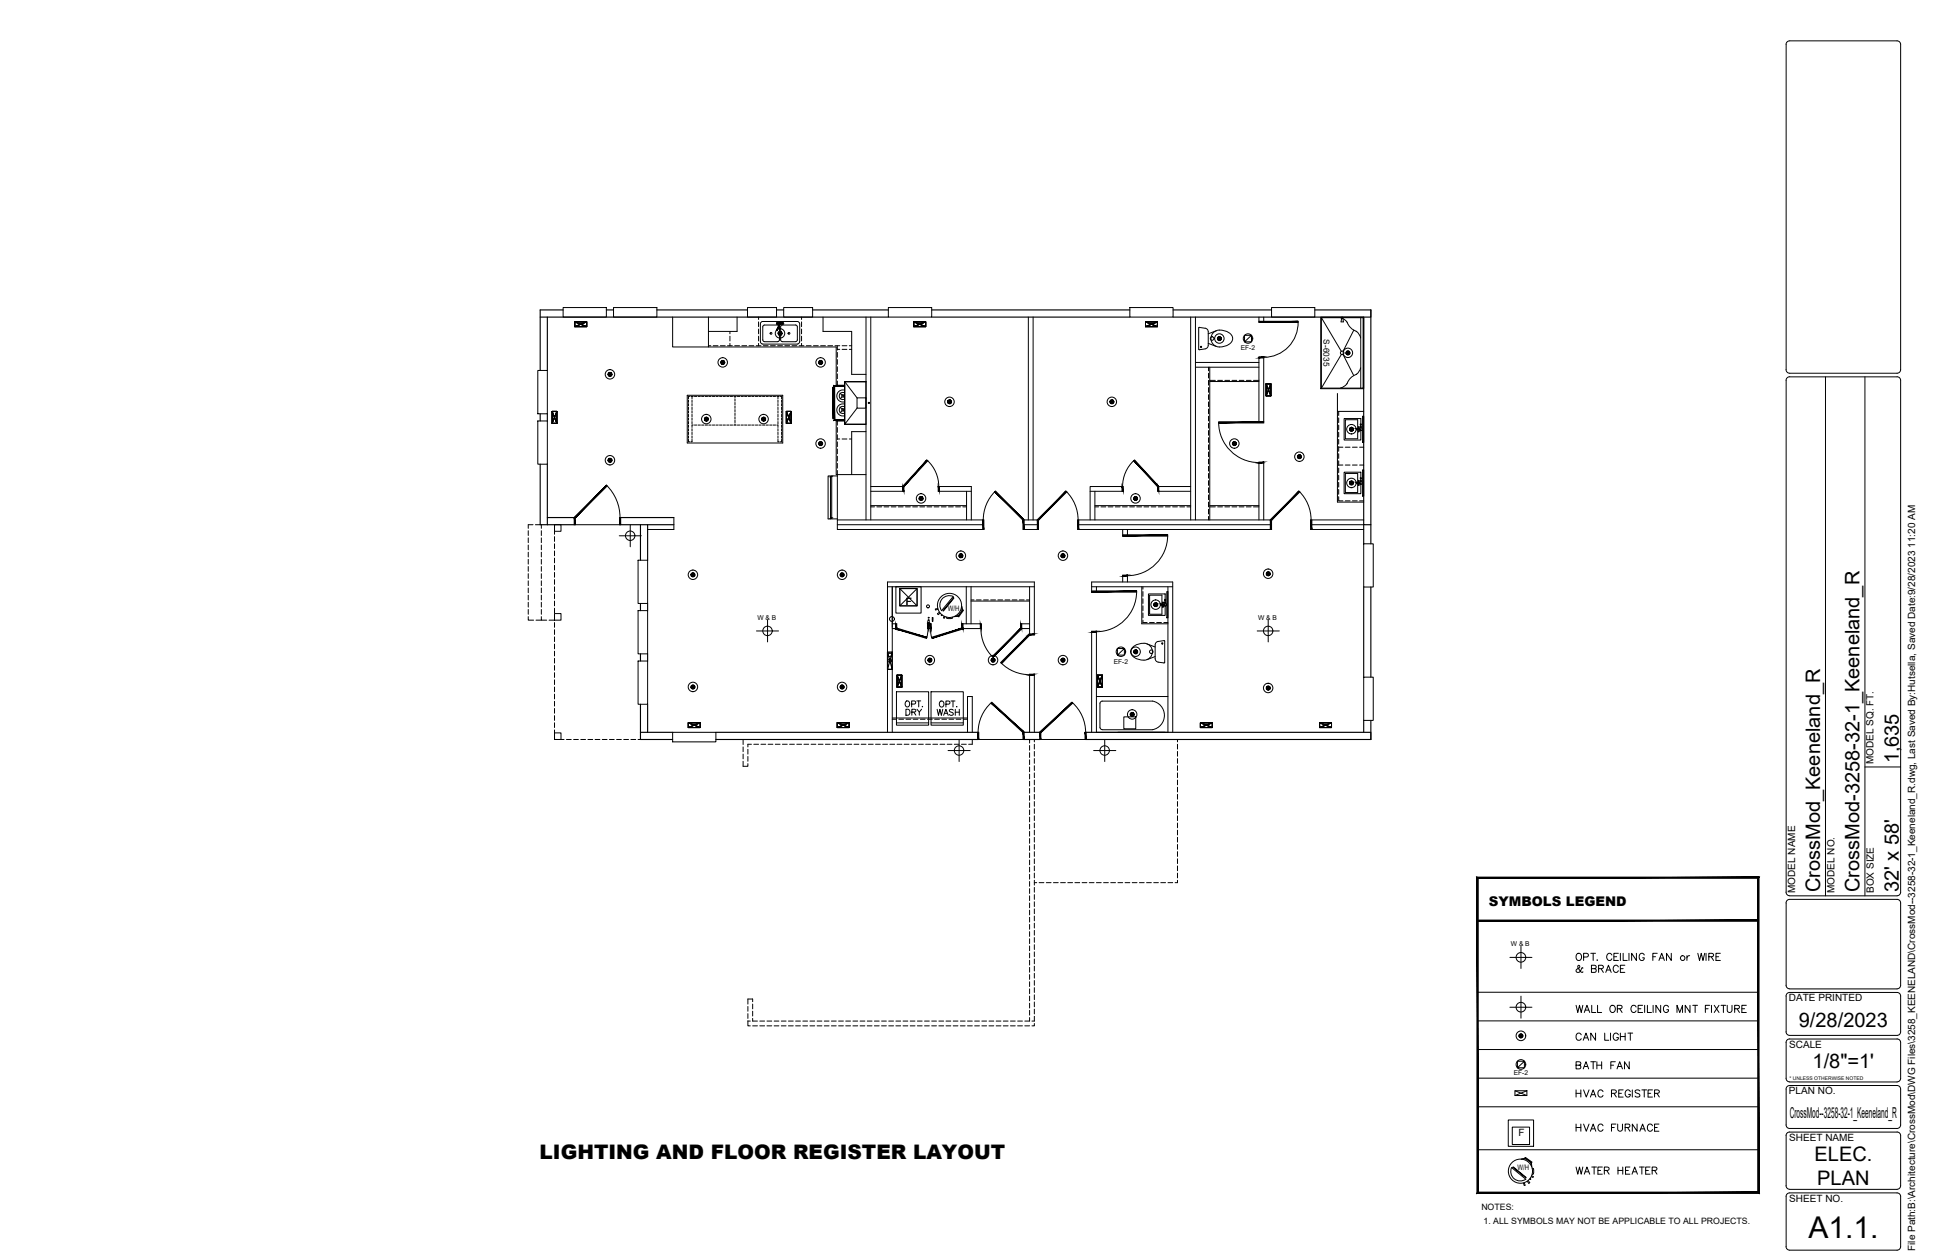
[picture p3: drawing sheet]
<svg xmlns="http://www.w3.org/2000/svg" width="432mm" height="279mm" viewBox="0 0 432 279" stroke-linecap="round" stroke-linejoin="round" font-family="sans-serif">
<defs><g id="words">
<text font-size="6.7" x="400.9" y="274.4">A1.1.</text>
<g font-size="4.4">
<text x="200" y="159.8">DRY</text>
<text x="206.7" y="159.8">WASH</text>
<text x="420.9" y="169.3" transform="rotate(-90 420.9 169.3)">1,635</text>
<text x="403.5" y="197.8" transform="rotate(-90 403.5 197.8)">CrossMod_Keeneland_R</text>
<text x="412.2" y="197.8" transform="rotate(-90 412.2 197.8)">CrossMod-3258-32-1_Keeneland_R</text>
<text x="420.9" y="197.8" transform="rotate(-90 420.9 197.8)">32' x 58'</text>
<text x="398.7" y="227.6">9/28/2023</text>
<text x="348.5" y="231.8">CAN LIGHT</text>
<text x="348.5" y="238.1">BATH FAN</text>
<text x="401.8" y="236.7">1/8&quot;=1'</text>
<text x="119.6" y="256.9">LIGHTING AND FLOOR REGISTER LAYOUT</text>
<text x="402.2" y="257.5">ELEC.</text>
<text x="402.8" y="262.8">PLAN</text>
</g>
<text font-size="3.3" x="396.7" y="247.9">CrossMod--3258-32-1_Keeneland_R</text>
<text font-size="3" x="330" y="200.9">SYMBOLS LEGEND</text>
<g font-size="2.2">
<text x="200.8" y="134.1">F</text>
<text x="415.3" y="169.4" transform="rotate(-90 415.3 169.4)">MODEL SQ. FT.</text>
<text x="397.9" y="198" transform="rotate(-90 397.9 198)">MODEL NAME</text>
<text x="406.6" y="198" transform="rotate(-90 406.6 198)">MODEL NO.</text>
<text x="415.4" y="198" transform="rotate(-90 415.4 198)">BOX SIZE</text>
<text x="396.5" y="222.1">DATE PRINTED</text>
<text x="396.6" y="232.4">SCALE</text>
<text x="396.5" y="242.7">PLAN NO.</text>
<text x="336.6" y="251.9">F</text>
<text x="396.6" y="253">SHEET NAME</text>
<text x="396.6" y="266.5">SHEET NO.</text>
<text x="424.5" y="277.4" transform="rotate(-90 424.5 277.4)">File Path:B:\Architecture\CrossMod\DWG Files\3258_KEENELAND\CrossMod--3258-32-1_Keeneland_R.dwg, Last Saved By:Hutsella, Saved Date:9/28/2023 11:20 AM</text>
</g>
<g font-size="1.9">
<text x="328.4" y="268.2">NOTES:</text>
<text x="328.8" y="271.5">1. ALL SYMBOLS MAY NOT BE APPLICABLE TO ALL PROJECTS.</text>
</g>
<text font-size="1.8" x="293.4" y="75.3" transform="rotate(90 293.4 75.3)">S-6035</text>
<g font-size="1.7">
<text x="210.1" y="135.5">W/H</text>
<text x="336.4" y="259.4">W/H</text>
</g>
<g font-size="1.5">
<text x="275" y="77.7">EF-2</text>
<text x="167.9" y="137.4">W &amp; B</text>
<text x="278.9" y="137.4">W &amp; B</text>
<text x="246.9" y="147.1">EF-2</text>
<text x="334.9" y="209.8">W &amp; B</text>
<text x="335.5" y="238.4">EF-2</text>
</g>
<text font-size="1.1" x="396.7" y="239.5">* UNLESS OTHERWISE NOTED</text>
</g></defs>
<!-- layer: CAB -->
<g fill="none" stroke="#000" stroke-width=".22">
<path d="M149.1 70.3v6.6h7.9v-6.6M157 76.9h28.4v8.5h1.8M157 76.7h.6M158.1 76.7h1.1M159.7 76.7h1M161.3 76.7h1M161.8 73.5v.5M161.8 74.5v1.1M161.8 76.1v.6M162.9 76.7h1M163.4 70.3v3.2h-6.4M164.4 76.7h1.1"/>
<path d="M166 76.7h1.1M167.6 76.7h1.1M168.1 70.3v.5M168.1 71.4v1M168.1 73v1M168.1 74.5v1.1M168.1 76.1v.6M169.2 76.7h1.1M170.8 76.7h1.1M172.4 76.7h1M174 76.7h1M175.6 76.7h1"/>
<path d="M177.1 76.7h1.1M177.7 70.3v.5M177.7 71.4v1M177.7 73v1M177.7 74.5v1.1M177.7 76.1v.6M178.7 76.7h1.1M180.3 76.7h1.1M181.9 76.7h1.1M182.4 70.3v3.2h6.4v9.5h3.2M183.5 76.7h1.1M185.1 76.7h1"/>
<path d="M185.6 77.5h.5M185.6 76.7v.9M185.6 78.1v1.1M185.6 79.7v1.1M186.7 76.7h1M186.7 77.5h1M188.3 76.7h.5M188.3 77.5h.5M152.3 87.7h21.2v10.5h-21.2zM152.6 88.7v.5M152.6 89.5v.5M152.6 90.3v.5"/>
<path d="M152.6 91.1v.5M152.6 91.9v.5M152.6 92.7v.5M152.6 93.5v.5M152.6 94.3v.5M152.6 95.1v.5M152.6 95.8v.6M152.6 96.6v.6M152.6 97.4v.6h.3M152.9 87.9h-.3v.5M153.1 87.9h.6M153.4 87.9v.5"/>
<path d="M153.4 88.7v.5M153.4 89.5v.5M153.4 90.3v.5M153.4 91.1v.5M153.4 91.9v.5M153.4 92.7v.5M153.4 93.5v.5M153.4 95.1v.5M153.4 95.8v.6M153.4 96.6v.6M153.4 97.4v.6h-.3M153.7 94.3h-.3v.5"/>
<path d="M153.9 94.3h.6M153.9 87.9h.6M154.7 94.3h.6M154.7 87.9h.6M155.5 94.3h.5M155.5 87.9h.5M156.3 94.3h.5M156.3 87.9h.5M157.1 94.3h.5M157.1 87.9h.5M157.9 94.3h.5M157.9 87.9h.5"/>
<path d="M158.7 94.3h.5M158.7 87.9h.5M159.5 94.3h.5M159.5 87.9h.5M160.3 94.3h.5M160.3 87.9h.5M161.1 94.3h.5M161.1 87.9h.5M161.9 94.3h.5M161.9 87.9h.5M162.7 94.3h.5M162.7 87.9h.5"/>
<path d="M162.9 87.9v.3M162.9 88.4v.6M162.9 89.2v.6M162.9 90v.6M162.9 90.8v.6M162.9 91.6v.5M162.9 92.4v.5M162.9 93.2v.5M162.9 94v.3M163.4 94.3h.6M163.4 87.9h.6M164.3 94.3h.5"/>
<path d="M164.3 87.9h.5M165 94.3h.6M165 87.9h.6M165.8 94.3h.6M165.8 87.9h.6M166.6 94.3h.6M166.6 87.9h.6M167.4 94.3h.6M167.4 87.9h.6M168.2 94.3h.5M168.2 87.9h.5M169 94.3h.5"/>
<path d="M169 87.9h.5M169.8 94.3h.5M169.8 87.9h.5M170.6 94.3h.5M170.6 87.9h.5M171.4 94.3h.5M171.4 87.9h.5M172.2 94.3h.2v.5M172.2 87.9h.2M172.4 97.4v.6h.3M172.4 88.7v.5M172.4 89.5v.5"/>
<path d="M172.4 90.3v.5M172.4 91.1v.5M172.4 91.9v.5M172.4 92.7v.5M172.4 93.5v.5M172.4 95.1v.5M172.4 95.8v.6M172.4 96.6v.6M172.7 87.9h-.3v.5M173 87.9h.2v.5M173.2 97.4v.6h-.2M173.2 88.7v.5"/>
<path d="M173.2 89.5v.5M173.2 90.3v.5M173.2 91.1v.5M173.2 91.9v.5M173.2 92.7v.5M173.2 93.5v.5M173.2 94.3v.5M173.2 95.1v.5M173.2 95.8v.6M173.2 96.6v.6M185.6 81.3v1.1M185.6 82.9v1.1"/>
<path d="M185.6 84.5v.9M185.6 93.4v.9M185.6 94.8v1.1M185.6 96.4v1.1M185.6 98v1M185.6 99.6v1M185.6 97.3h.5M186.7 97.3h1M187.2 93.4h-1.8v11.8h6.6M188.3 97.3h.5M192 95.7h-3.2v9.5M267.9 81.4v.8"/>
<path d="M267.9 82.8v1M267.9 84.3v1.1M267.9 85.9v1.1M267.9 87.5v1.1M267.9 89.1v1.1M267.9 90.7v1.1M267.9 92.3v1M267.9 93.9v1M267.9 95.5v1M267.9 97v1.1M267.9 98.6v1.1M268.2 81.4v33.9"/>
<path d="M268.2 84.6h10.9M268.2 84.3h1.2M269.9 84.3h1.1M271.5 84.3h1.1M273.1 84.3h1.1M274.7 84.3h1M276.3 84.3h1M277.9 84.3h1.2M296.5 87.2v4h5.8M296.5 91.2v20.1h5.8M296.7 99.2h1M296.7 91.2v.9"/>
<path d="M296.7 92.7v1M296.7 94.3v1M296.7 95.8v1.1M296.7 97.4v1.1M296.7 99v1.1M298.2 99.2h1.1M299.8 99.2h1M301.4 99.2h.9M117.1 117.7v1M117.1 119.3v1M118.2 116.4h-1.1v.8M118.7 116.4h1"/>
<path d="M120 116.4v.8M120 117.7v1M120 119.3v1M122.9 116.4h1.5v1.4h-1.5zM122.9 116.4v.5M122.9 117.4v1.1M122.9 119v1.1M127.4 116.4h10.1M185.6 101.2v1M185.6 102.7v1.1M185.6 104.3v11M193 112.1h21.2"/>
<path d="M193 112.4h.8M194.4 112.4h1M196 112.4h1M197.5 112.4h1.1M199.1 112.4h1.1M200.7 112.4h1.1M202.3 112.4h1.1M203.9 112.4h1.1M205.5 112.4h1M207.1 112.4h1M208.7 112.4h1M210.2 112.4h1.1"/>
<path d="M211.8 112.4h1.1M213.4 112.4h.8M242.7 112.1h21.2M242.7 112.4h.8M244.1 112.4h1M245.6 112.4h1.1M247.2 112.4h1.1M248.8 112.4h1.1M250.4 112.4h1.1M252 112.4h1M253.6 112.4h1M255.2 112.4h1"/>
<path d="M256.8 112.4h1M258.3 112.4h1.1M259.9 112.4h1.1M261.5 112.4h1.1M263.1 112.4h.8M267.9 100.2v1.1M267.9 101.8v1.1M267.9 103.4v1.1M267.9 105v1M267.9 106.6v1M267.9 108.2v1M267.9 109.7v1.1"/>
<path d="M267.9 111.3v1.1M267.9 112.9v1.1M267.9 114.5v.8M268.2 112.1h10.9M268.2 112.4h1.2M269.9 112.4h1.1M271.5 112.4h1.1M273.1 112.4h1.1M274.7 112.4h1M276.3 112.4h1M277.9 112.4h1.2M296.7 110.1v1h1"/>
<path d="M296.7 100.6v1.1M296.7 102.2v1.1M296.7 103.8v1M296.7 105.4v1M296.7 107v1M296.7 108.5v1.1M296.7 103.1h1M298.2 111.1h1.1M298.2 103.1h1.1M299.8 111.1h1M299.8 103.1h1M301.4 111.1h.9"/>
<path d="M301.4 103.1h.9M117.1 136.7v.8h1.2M117.1 120.9v1M117.1 122.4v1.1M117.1 124v1.1M117.1 125.6v1.1M117.1 127.2v1.1M117.1 128.8v1.1M117.1 130.4v1M117.1 132v1M117.1 133.6v1M117.1 135.1v1.1"/>
<path d="M118.8 137.5h1.2M120 136.7v.8h1.2M120 120.9v1M120 122.4v1.1M120 124v1.1M120 125.6v1.1M120 127.2v1.1M120 128.8v1.1M120 130.4v1M120 132v1M120 133.6v1M120 135.1v1.1"/>
<path d="M121.7 137.5h1.2M122.9 136.1h1.5v1.4h-1.5zM122.9 120.6v1M122.9 122.2v1M122.9 123.8v1M122.9 125.3v1.1M122.9 126.9v1.1M122.9 128.5v1.1M122.9 130.1v1.1M122.9 131.7v1.1M122.9 133.3v1M122.9 134.9v1"/>
<path d="M122.9 136.5v1M122.9 138v1.1M122.9 139.6v1.1M215.2 133.3h13M215.2 133h.7M216.4 133h1.1M218 133h1.1M219.6 133h1.1M221.2 133h1.1M222.8 133h1M224.4 133h1M226 133h1"/>
<path d="M227.5 133h.7M253.1 130.1v8.2h5.8M253.3 137.5v.5h1M253.3 130.1v.5M253.3 131.2v1M253.3 132.8v1M253.3 134.3v1.1M253.3 135.9v1.1M254.8 138h1.1M256.4 138h1.1M258 138h.9M122.9 141.2v1.1"/>
<path d="M122.9 142.8v1.1M122.9 144.4v1.1M122.9 146v1M122.9 147.6v1M122.9 149.2v1M122.9 150.7v1.1M122.9 152.3v1.1M122.9 153.9v1.1M122.9 155.5v1.1M122.9 157.1v1.1M122.9 158.7v1M197.8 159.2h16.7"/>
<path d="M197.8 159.5h.9M122.9 163.4v.6v-1.5h1.5v1.5h-1.5h.5M122.9 160.3v1M122.9 161.9v1M124 164h1M125.6 164h1M127.1 164h1.1M128.7 164h1.1M130.3 164h1.1M131.9 164h1.1M133.5 164h1.1M135.1 164h1"/>
<path d="M136.7 164h1M138.3 164h1M139.8 164h1.1M141.4 164h.6M164.7 168.8v1.1h1.1v-.6M164.7 164v1.1M164.7 165.6v1.1M164.7 167.2v1.1M165.8 166.2v1M165.8 167.7v1.1M166.6 165h-.8v.6M167.1 165h1"/>
<path d="M168.7 165h1M170.3 165h1M171.9 165h1M173.4 165h1.1M175 165h1.1M176.6 165h1.1M178.2 165h1.1M179.8 165h1M181.4 165h1M183 165h1M184.6 165h1M186.1 165h1.1"/>
<path d="M187.7 165h1.1M189.3 165h1.1M190.9 165h1.1M192.5 165h1M194.1 165h1M195.7 165h1M197.3 165h1M198.8 165h1.1M200.4 165h1.1M202 165h1.1M203.6 165h1.1M205.2 165h1"/>
<path d="M206.8 165h1M208.4 165h1M210 165h1M211.5 165h1.1M213.1 165h1.1M215.5 164v1h-.8M216.8 164h10.1M228.2 164v.8M228.2 165.3v1.1M228.2 166.9v1.1M228.2 168.5v1M228.2 170.1v1"/>
<path d="M228.2 171.7v1M228.2 173.2v1.1M228.2 174.8v1.1M228.2 176.4v1.1M228.2 178v1.1M228.2 179.6v1.1M229.3 164v.5M229.3 165v1.1M229.3 166.6v1.1M229.3 168.2v1.1M229.3 169.8v1.1M229.3 171.4v1"/>
<path d="M229.3 173v1M229.3 174.6v1M229.3 176.1v1.1M229.3 177.7v1.1M229.3 179.3v1.1M230.6 164h10M261 164v.5M261 165v1.1M261 166.6v1.1M261 168.2v1.1M261 169.8v1.1M261 171.4v1"/>
<path d="M261 173v1M261 174.6v1M261 176.1v1.1M261 177.7v1.1M261 179.3v1.1M228.2 181.2v1M228.2 182.8v1M228.2 184.4v1M228.2 185.9v1.1M228.2 187.5v1.1M228.2 189.1v1.1M228.2 190.7v1.1"/>
<path d="M228.2 192.3v1.1M228.2 193.9v1M228.2 195.5v1M228.2 197.1v1M228.2 198.6v1.1M229.3 195.7h.5M229.3 180.9v1.1M229.3 182.5v1.1M229.3 184.1v1M229.3 185.7v1M229.3 187.3v1M229.3 188.8v1.1"/>
<path d="M229.3 190.4v1.1M229.3 192v1.1M229.3 193.6v1.1M229.3 195.2v1.1M229.3 196.8v1M229.3 198.4v1M229.3 200v1M230.3 195.7h1.1M231.9 195.7h1.1M233.5 195.7h1.1M235.1 195.7h1.1M236.7 195.7h1"/>
<path d="M238.3 195.7h1M239.9 195.7h1M241.4 195.7h1.1M243 195.7h1.1M244.6 195.7h1.1M246.2 195.7h1.1M247.8 195.7h1.1M249.4 195.7h1M251 195.7h1M252.6 195.7h1M254.1 195.7h1.1M255.7 195.7h1.1"/>
<path d="M257.3 195.7h1.1M258.9 195.7h1M261 180.9v1.1M261 182.5v1.1M261 184.1v1M261 185.7v1M261 187.3v1M261 188.8v1.1M261 190.4v1.1M261 192v1.1M261 193.6v1.1M261 195.2v.5h-.5"/>
<path d="M228.2 200.2v1.1M228.2 201.8v1.1M228.2 203.4v1.1M228.2 205v1.1M228.2 206.6v1M228.2 208.2v1M228.2 209.8v1M228.2 211.3v1.1M228.2 212.9v1.1M228.2 214.5v1.1M228.2 216.1v1.1M228.2 217.7v1.1"/>
<path d="M228.2 219.3v1M229.3 201.5v1.1M229.3 203.1v1.1M229.3 204.7v1.1M229.3 206.3v1.1M229.3 207.9v1.1M229.3 209.5v1M229.3 211.1v1M229.3 212.7v1M229.3 214.2v1.1M229.3 215.8v1.1M229.3 217.4v1.1"/>
<path d="M229.3 219v1.1M165.8 226.4v1.1h.5M165.8 223.2v1M165.8 224.8v1M165.8 226.4h.5M166.8 222.1v-.6h-1v1.2M166.8 227.5h1.1M166.8 222.7v1M166.8 224.2v1.1M166.8 225.8v.6h1.1M168.4 227.5h1.1M168.4 226.4h1.1"/>
<path d="M170 227.5h1.1M170 226.4h1.1M171.6 227.5h1.1M171.6 226.4h1.1M173.2 227.5h1M173.2 226.4h1M174.8 227.5h1M174.8 226.4h1M176.4 227.5h1M176.4 226.4h1M177.9 227.5h1.1M177.9 226.4h1.1"/>
<path d="M179.5 227.5h1.1M179.5 226.4h1.1M181.1 227.5h1.1M181.1 226.4h1.1M182.7 227.5h1.1M182.7 226.4h1.1M184.3 227.5h1.1M184.3 226.4h1.1M185.9 227.5h1M185.9 226.4h1M187.5 227.5h1M187.5 226.4h1"/>
<path d="M189.1 227.5h1M189.1 226.4h1M190.6 227.5h1.1M190.6 226.4h1.1M192.2 227.5h1.1M192.2 226.4h1.1M193.8 227.5h1.1M193.8 226.4h1.1M195.4 227.5h1.1M195.4 226.4h1.1M197 227.5h1.1M197 226.4h1.1"/>
<path d="M198.6 227.5h1M198.6 226.4h1M200.2 227.5h1M200.2 226.4h1M201.8 227.5h1M201.8 226.4h1M203.3 227.5h1.1M203.3 226.4h1.1M204.9 227.5h1.1M204.9 226.4h1.1M206.5 227.5h1.1M206.5 226.4h1.1"/>
<path d="M208.1 227.5h1.1M208.1 226.4h1.1M209.7 227.5h1.1M209.7 226.4h1.1M211.3 227.5h1M211.3 226.4h1M212.9 227.5h1M212.9 226.4h1M214.5 227.5h1M214.5 226.4h1M216 227.5h1.1M216 226.4h1.1"/>
<path d="M217.6 227.5h1.1M217.6 226.4h1.1M219.2 227.5h1.1M219.2 226.4h1.1M220.8 227.5h1.1M220.8 226.4h1.1M222.4 227.5h1.1M222.4 226.4h1.1M224 227.5h1M224 226.4h1M225.6 227.5h1M225.6 226.4h1"/>
<path d="M227.2 227.5h1M228.2 225.6v.8h-1M228.2 220.9v1M228.2 222.5v1M228.2 224v1.1M229.3 226.9v.6h-.6M229.3 220.6v1.1M229.3 222.2v1M229.3 223.8v1M229.3 225.4v1h-.6M327.5 220h62.3M327.5 226.4h62.3"/>
<path d="M327.5 232.7h62.3M327.5 239.1h62.3M327.5 245.4h62.3M327.5 255h62.3M327.5 264.5h62.3"/>
</g>
<!-- layer: FPEW -->
<g fill="none" stroke="#000" stroke-width=".25">
<path d="M119.7 70.3h77.2M121.3 70.3v11.8M124.8 68.7h-5.1v13.4M134.4 68.7h1.6M145.6 68.7h20.1M172.1 68.7h1.6M180.1 68.7h16.8M206.5 68.7h43.9M206.5 70.3h43.9M260 68.7h21.9M291.4 68.7h12.5M303.9 68.7v1.6h-43.9"/>
<path d="M303.9 68.7v47.7h-1.6v-46.1M119.7 91.8v1.5M121.3 91.8v1.5M119.7 102.9v13.5h7.7M121.3 102.9v13.5M121.3 114.8h6.1M137.5 116.4h11.9M137.5 114.8h11.9M142 116.4v7.8M143.6 116.4v7.8M302.3 116.4v4.2M303.9 116.4v4.2"/>
<path d="M142 133.8v1.6M143.6 133.8v1.6M302.3 130.2v20M303.9 130.2v20M142 145v1.6M142 156.2v7.8h7.1M143.6 145v1.6M143.6 156.2v6.2M196.7 144.6h1.1v3.8h-1.1v-3.8l1.1 3.8h-1.1l1.1-3.8M302.3 159.7v2.7M303.9 159.7v4.3M142 162.4h7.1"/>
<path d="M158.7 164h58.1M158.7 162.4h58.1M226.9 164h3.7M226.9 162.4h3.7M240.6 162.4h63.3v1.6M240.6 164h63.3M247.8 162.4h10.5"/>
</g>
<!-- layer: IP -->
<g fill="none" stroke="#000" stroke-width=".22">
<path d="M192 70.3v45M193 70.3v45M227.9 70.3v45M229 70.3v45M263.9 70.3v45M265 70.3v45M279.1 70.3v1.1M279.1 79.2v14.5M280.1 70.3v1.1M280.1 79.2v14.5M265 81.4h14.1M265 80.4h14.1"/>
<path d="M149.4 114.8v2.6h-5.8M185.6 116.4h32.4M193 108.9h7.2M193 107.9h7.2M208.1 107.9h7.2v7.4M208.1 108.9h7.2M214.2 108.9v6.4M218 115.3h-32.4v2.1h32.4M226.9 116.4h3.2M226.9 115.3h3.2M226.9 117.4h3.2M239 116.4h42.7"/>
<path d="M239 115.3h42.7M239 117.4h42.7M241.6 108.9h7.3M242.7 108.9v6.4M248.9 107.9h-7.3v7.4M248.9 117.4v1.3M249.9 117.4v1.3M256.7 108.9h7.2M256.7 107.9h7.2M279.1 102.6v12.7M280.1 102.6v12.7M290.6 116.4h11.7"/>
<path d="M290.6 115.3h11.7M290.6 117.4h11.7M196.7 130.1h32.6M197.8 130.1v32.3M197.8 138.3h.8M197.8 139.4h.8M205.7 138.3h.5M205.7 139.4h.5M213.2 138.3h4.2M213.3 139.4h4.1M214.2 130v8.3M215.2 130v8.3"/>
<path d="M226.4 138.3h1.8M226.4 139.4h1.8M228.2 130.1v10.6h1.1v-11.6h-32.6v33.3M242 131.2v-2.1h17.9v33.3M242 130.1h17.9M243 130.1v1.1M248.9 127.7v1.4M249.9 127.7v1.4M258.9 130.1v32.3M242 140.1v22.3M243 140.1v22.3M214.5 162.4v-7.9h1v7.9"/>
<path d="M228.2 162.4v-12.8h1.1v12.8"/>
</g>
<!-- layer: DR -->
<g fill="none" stroke="#000" stroke-width=".22">
<path d="M124.8 68.2h9.6v2.1h-9.6zM136 68.2h9.6v2.1h-9.6zM165.7 68.2h6.4v2.1h-6.4zM173.7 68.2h6.4v2.1h-6.4zM196.9 68.2h9.6v2.1h-9.6zM250.4 68.2h9.6v2.1h-9.6zM281.9 68.2h9.5v2.1h-9.5zM287.7 71.4a7.7 7.7 0 0 1-7.6 7.8M119.2 93.3h2.1v9.6h-2.1zM119.2 82.1h2.1v9.7h-2.1zM270.1 93.7a8.9 8.9 0 0 0 9 8.9M134.5 107.7a10 10 0 0 1 2.9 7.1"/>
<path d="M205.5 102.1a7.9 7.9 0 0 1 2.6 5.8M220.6 109a8.9 8.9 0 0 0-2.6 6.3M236.4 109a8.9 8.9 0 0 1 2.6 6.3M251.4 102.1a7.9 7.9 0 0 0-2.6 5.8M258.8 118.7a8.9 8.9 0 0 1-8.9 9M288 109a8.9 8.9 0 0 1 2.6 6.3M141.4 135.4h2.2v9.6h-2.2zM141.4 124.2h2.2v9.6h-2.2zM205.7 139.4l-.3 2M206.2 139.4l.3 2M217.4 139.4a8.9 8.9 0 0 0 2.6 6.3M251.9 131.2a8.9 8.9 0 0 1-8.9 8.9"/>
<path d="M302.3 120.6h2.1v9.6h-2.1zM141.4 146.6h2.2v9.6h-2.2zM219.8 155.8a8.9 8.9 0 0 0-3 6.6M221.9 147a8.9 8.9 0 0 0 6.3 2.6M237.7 155.8a8.9 8.9 0 0 1 2.9 6.6M302.3 150.2h2.1v9.5h-2.1zM149.1 162.4h9.6v2.1h-9.6z"/>
</g>
<g fill="#000" stroke="#000" stroke-width=".22">
<path d="M279.1 79.1v.3l1-.3zM279.1 79.4l1-.3v.3z"/>
<path d="M279.1 71.5h8.6v-.3zM279.1 71.2h8.6l-8.6 .3z"/>
<path d="M270.2 93.5v.3l9.9-.3zM270.2 93.8l9.9-.3v.3z"/>
<path d="M127.3 114.8v1.6h.2zM127.3 114.8h.2v1.6z"/>
<path d="M134.4 107.6l-6.9 7.3 7.1-7.1zM127.3 114.7l7.1-7.1-6.9 7.3z"/>
<path d="M137.3 114.8v1.6h.3zM137.3 114.8h.3v1.6z"/>
<path d="M200.1 107.9v1h.3zM200.1 107.9h.3v1z"/>
<path d="M205.4 102l-5.1 6 5.4-5.8zM205.4 102l-5.1 6-.2-.2z"/>
<path d="M208 107.9v1h.2zM208 107.9h.2v1z"/>
<path d="M217.8 115.3v2.1h.3zM217.8 115.3h.3v2.1z"/>
<path d="M220.7 108.9l-.2 .2 6.5 6.1zM220.5 109.1l6.5 6.1-.2 .2z"/>
<path d="M226.8 115.3v2.1h.2zM226.8 115.3h.2v2.1z"/>
<path d="M229.9 115.3v2.1h.3zM229.9 115.3h.3v2.1z"/>
<path d="M236.3 108.9l-6.2 6.5 6.4-6.3zM236.3 108.9l-6.2 6.5-.1-.2z"/>
<path d="M238.9 115.3v2.1h.2zM238.9 115.3h.2v2.1z"/>
<path d="M248.7 107.9v1h.3zM248.7 107.9h.3v1z"/>
<path d="M251.3 102.2l5.5 5.6-5.3-5.8zM251.3 102.2l5.5 5.6-.2 .2z"/>
<path d="M256.6 107.9v1h.3zM256.6 107.9h.3v1z"/>
<path d="M248.9 118.9h9.9v-.3zM248.9 118.6h9.9l-9.9 .3z"/>
<path d="M279.1 102.7h1v-.2zM279.1 102.5h1l-1 .2z"/>
<path d="M281.6 115.3v2.1h.3zM281.6 115.3h.3v2.1z"/>
<path d="M287.9 108.9l-6.1 6.5 6.3-6.3zM287.9 108.9l-6.1 6.5-.2-.2z"/>
<path d="M290.5 115.3v2.1h.3zM290.5 115.3h.3v2.1z"/>
<path d="M205.6 138.3l.2 1.1v-1.1zM205.6 138.3l.2 1.1h-.2z"/>
<path d="M205.6 138.3l.2 1.1v-1.1zM205.6 138.3l.2 1.1h-.2z"/>
<path d="M206.1 138.3l.3 1.1v-1.1zM206.1 138.3l.3 1.1h-.3z"/>
<path d="M206.1 138.3l.3 1.1v-1.1zM206.1 138.3l.3 1.1h-.3z"/>
<path d="M217.3 138.3l.3 1.1v-1.1zM217.3 138.3l.3 1.1h-.3z"/>
<path d="M226.2 138.3l.3 1.1v-1.1zM226.2 138.3l.3 1.1h-.3z"/>
<path d="M242 140v.2l1-.2zM242 140.2l1-.2v.2z"/>
<path d="M248.9 127.5v.3l1-.3zM248.9 127.8l1-.3v.3z"/>
<path d="M242 131.3h9.9v-.3zM242 131h9.9l-9.9 .3z"/>
<path d="M198.5 139.5l6.9 2.1v-.3zM198.5 139.5l.3-.2 6.6 2zM198.5 138.3v1.2l.3-.2zM198.5 138.3h.3v1z"/>
<path d="M206.5 141.3l.1 .3 6.6-2.3zM206.6 141.6l6.6-2.3 .3 .2zM213.2 138.3v1l.3 .2zM213.2 138.3h.3v1.2z"/>
<path d="M219.9 155.7l-.2 .2 7.3 6.4zM219.7 155.9l7.3 6.4-.2 .2z"/>
<path d="M219.9 145.6l.2 .2 6.2-6.5zM226.3 139.3l.1 .2-6.3 6.3z"/>
<path d="M221.8 146.9l.2 .2 6.1-6.5zM228.1 140.6l.2 .2-6.3 6.3z"/>
<path d="M228.2 149.8h1.1v-.3zM228.2 149.5h1.1l-1.1 .3z"/>
<path d="M228.2 140.8h1.1v-.2zM228.2 140.6h1.1l-1.1 .2z"/>
<path d="M230.7 162.5l7.1-6.6-.2-.2zM230.5 162.3l7.1-6.6-6.9 6.8z"/>
<path d="M216.7 162.4v1.6h.3zM216.7 162.4h.3v1.6z"/>
<path d="M226.8 162.4v1.6h.2zM226.8 162.4h.2v1.6z"/>
<path d="M230.5 162.4v1.6h.2zM230.5 162.4h.2v1.6z"/>
<path d="M240.5 162.4v1.6h.3zM240.5 162.4h.3v1.6z"/>
</g>
<!-- layer: APP -->
<g fill="none" stroke="#000" stroke-width=".22">
<path d="M168.6 71.5l.5-.2 7.9 .1 .3 .4-.1 4.2-.5 .3-7.9-.1-.2-.4zM172.1 71.8l.1 .1h1.4l.1-.1M172.4 72.1l.4 .4v2.9l-.4 .4M172.4 72.1h-3.1l-.2 .4v2.9l.4 .4h2.9M172.8 71.8l-.7 1.4 .1 .1 .8-1.5M173.1 72.3l.3-.2h3.1l.2 .4v3.1l-.3 .2-3.2-.1-.2-.3zM173.7 71.7l-.1-.2h-1.4l-.1 .3M173.7 71.7v.1M265.9 72.6l1.2 .2M265.9 72.6l-.2 .1v4.7l.2 .2M267.1 72.8a.79 .79 0 0 1 .7 .8v3a.79 .79 0 0 1-.7 .8l-1.2 .2M267.8 76.1l1.8 .7"/>
<path d="M269 73.7a2.96 2.96 0 0 1 4.2 .9 1.79 1.79 0 0 1-1.6 2.2 2.07 2.07 0 0 1-2.3-.1 2.07 2.07 0 0 1-.8-2.1zM269.6 73.3l-1.8 .7M292.8 70.3h9.5v15.9h-9.5zM292.9 70.4l4.4 7.5M297.1 70.4l.3 .1M297.3 78.6l-4.4 7.5M297.4 70.6h.3l.1 .8h-.5zM297.4 70.4h-4.5v15.7h9.3v-15.7h-4.6M297.4 70.3h.2v.3h-.2zM297.6 70.6a2.92 2.92 0 0 1 1.5 1.7l.6 .7 .9 .4M297.7 78.6l2.4 4.7M300.1 73.2l-2.4 4.7"/>
<path d="M300.6 73.5l.7 .7 .3 .7M301.6 70.4v15.7M186.2 90.3l.5 .4M186.2 87.2l.5 .5M186.7 91.1l-.5 .5M186.7 88l-.5 .5M187 91.1l.2 .2M187 88l.2 .2M187.2 89.6a1.34 1.34 0 0 0-1.7 1.3 1.34 1.34 0 0 0 1.7 1.3M187.2 86.5a1.34 1.34 0 0 0-1.7 1.3 1.34 1.34 0 0 0 1.7 1.3M187.2 90.2a.79 .79 0 0 0-1.2 .7 .79 .79 0 0 0 1.2 .7M187.2 87.1a.79 .79 0 0 0-1.2 .7 .79 .79 0 0 0 1.2 .7"/>
<path d="M187.2 84.6h4.8v9.5h-4.8zM187.2 90.6l-.2 .1M187.2 87.4l-.2 .3M187.3 84.7v9.3l2.7-3.5M187.3 84.7h4.7M187.3 94h4.7M187.3 84.7l2.7 3.5M190 88.2h2v2.3h-2zM297.9 92.8h3.7v4.8h-3.7zM298.2 93.1h2.7v4.2h-2.7zM301.6 81.6a2.73 2.73 0 0 1-1.9 1.9l-.6 .7a2.82 2.82 0 0 1-2 1.8M302 92.3h.3v5.8h-.3z"/>
<path d="M183.6 105.5h.5v9.6h-.5zM185.6 105.5h-1.2v9.6h1.2M297.9 104.7h3.7v4.8h-3.7zM298.2 105h2.7v4.2h-2.7zM302 104.2h.3v5.8h-.3zM198.6 130.1h5.6v5.9h-5.6zM199.5 130.5h3.8v3.8h-3.8zM207.9 134.9l-.6 .2 .1 .2 .5-.2M208.3 135.7l-.5 .4 .2 .2 .4-.3M208.7 135.4a2.11 2.11 0 0 1 .1-2.5 2.11 2.11 0 0 1 2.5-.6l-2.6 3.1M209.3 136.7l-.2 .3 .2 .1 .2-.4M209.8 136.8a.89 .89 0 0 0 1.4 0"/>
<path d="M211.4 132.5l.1 .1-2.4 2.9-.1-.1zM212.3 136.7h-.8M212.5 136.4l-.9 .3M213.1 134.4l.3 .8M213.2 134.5v.9M213.4 135.2l.2 .1-1.1 1.5-.2-.1zM254.6 131.7h3.7v4.8h-3.7zM254.8 132h2.8v4.2h-2.8zM258.6 131.2h.3v5.8h-.3zM198.7 153.4h7.1v7.4h-7.1zM206.4 153.4h7.1v7.4h-7.1zM243 154.5h15.9"/>
<path d="M250.9 143.7a3.1 3.1 0 0 1 4-.5 1.92 1.92 0 0 1 .2 2.4 1.92 1.92 0 0 1-2.2 .7 2.1 2.1 0 0 1-2.2-2.2zM254.3 142.8l1.8 .7M255.5 155.5a3.2 3.2 0 0 1 2.6 3.1 3.2 3.2 0 0 1-2.6 3.2h-11.2l-.4-.3-.1-.2M255.5 155.5h-11.4l-.3 .5v5.3M256.1 145.6l-1.8 .7M258.2 142.2v4.7l-1.4-.1a.81 .81 0 0 1-.7-.8M258.2 142.2l-.2-.2-1.2 .2a.76 .76 0 0 0-.7 .8v3.1M198.7 160.3h7.1M206.4 160.3h7.1M243 162.4h15.9M334.3 248.3h5.6v5.9h-5.6zM335.1 258.9l3.1 2.6a2.11 2.11 0 0 1-2.6-.1 2.11 2.11 0 0 1-.5-2.5z"/>
<path d="M335.2 249.9h3.8v3.9h-3.8zM335.4 258.7l2.8 2.5-2.9-2.4zM338 256.8l-.8 .2M338.1 256.6l1.5 1.1-.1 .2-1.5-1.1zM338.2 257h-.9M339.2 257.7l.3 .9M339.5 257.9v.8M339.6 259a.91 .91 0 0 1 0 1.4M337.9 262.3l.2 .5-.2 .1-.2-.6M338.8 261.8l.3 .5-.2 .1-.4-.4M339.5 260.8l.4 .1-.1 .2-.4-.2"/>
<circle cx="170.9" cy="73.9" r=".2"/>
<circle cx="172.5" cy="71.7" r=".14"/>
<circle cx="173.3" cy="71.7" r=".14"/>
<circle cx="174.9" cy="73.9" r=".2"/>
<circle cx="297.5" cy="78.2" r=".39"/>
<circle cx="186.8" cy="87.8" r=".24"/>
<circle cx="186.8" cy="90.9" r=".24"/>
<circle cx="299.6" cy="95.2" r=".14"/>
<circle cx="301.2" cy="94.7" r=".14"/>
<circle cx="301.2" cy="95.6" r=".14"/>
<circle cx="299.6" cy="107.1" r=".14"/>
<circle cx="301.2" cy="106.6" r=".14"/>
<circle cx="301.2" cy="107.5" r=".14"/>
<circle cx="208.7" cy="136.4" r=".1"/>
<circle cx="210.5" cy="134.2" r="2.68"/>
<circle cx="256.2" cy="134.1" r=".14"/>
<circle cx="257.8" cy="134.5" r=".14"/>
<circle cx="257.8" cy="133.6" r=".14"/>
<circle cx="337" cy="259.7" r="2.68"/>
<circle cx="339.2" cy="261.5" r=".1"/>
</g>
<!-- layer: FLD -->
<g fill="none" stroke="#000" stroke-width=".22">
<path d="M127.4 71.4l2.6 1M130 71.4h-2.6v1h2.6v-1l-2.6 1M202.5 71.4l2.7 1M205.2 71.4h-2.7v1h2.7v-1l-2.7 1M253.9 71.4l2.7 1M256.6 71.4h-2.7v1h2.7v-1l-2.7 1M122.4 91.2l1 2.7h-1v-2.7h1v2.7M123.4 91.2l-1 2.7M174.3 91.2l1.1 2.7h-1.1v-2.7h1.1v2.7M175.4 91.2l-1.1 2.7M280.6 85.1v2.7h1.1v-2.7h-1.1l1.1 2.7M281.7 85.1l-1.1 2.7"/>
<path d="M199.5 130.5h3.8v3.8h-3.8zM199.5 130.5l3.8 3.8M203.3 130.5l-3.8 3.8M198.8 149.7l1.1 2.7h-1.1v-2.7h1.1v2.7M199.9 149.7l-1.1 2.7M243.3 149.7l1 2.7h-1v-2.7h1v2.7M244.3 149.7l-1 2.7M249.1 159h2.7v2.6h-2.7zM152.6 160.3l2.6 1M155.2 160.3h-2.6v1h2.6v-1l-2.6 1M185.6 160.3h2.6v1h-2.6v-1l2.6 1M188.2 160.3l-2.6 1"/>
<path d="M266.1 160.3l2.6 1M268.7 160.3h-2.6v1h2.6v-1l-2.6 1M292.5 160.3h2.6v1h-2.6v-1l2.6 1M295.1 160.3l-2.6 1"/>
<circle cx="266.2" cy="76.9" r=".14"/>
<circle cx="268.7" cy="75.1" r=".39"/>
<circle cx="192.6" cy="89.4" r=".14"/>
<circle cx="301.6" cy="95.2" r=".33"/>
<circle cx="301.6" cy="94.6" r=".14"/>
<circle cx="301.6" cy="94.1" r=".14"/>
<circle cx="301.6" cy="107.1" r=".33"/>
<circle cx="301.6" cy="106.6" r=".14"/>
<circle cx="301.6" cy="106" r=".14"/>
<circle cx="197.7" cy="137.3" r=".54"/>
<circle cx="205.7" cy="134.5" r=".33"/>
<circle cx="205.8" cy="138" r=".1"/>
<circle cx="205.8" cy="137" r=".1"/>
<circle cx="205.8" cy="137.5" r=".1"/>
<circle cx="206.7" cy="137.7" r=".1"/>
<circle cx="206.7" cy="137.4" r=".1"/>
<circle cx="258.3" cy="134.1" r=".33"/>
<circle cx="258.3" cy="133" r=".14"/>
<circle cx="258.3" cy="133.6" r=".14"/>
<circle cx="197.2" cy="145.2" r=".39"/>
<circle cx="197.2" cy="146.5" r=".39"/>
<circle cx="255.2" cy="144.5" r=".39"/>
<circle cx="257.6" cy="142.7" r=".14"/>
</g>
<!-- layer: APP -->
<g fill="#000" stroke="#000" stroke-width=".22">
<path d="M172.8 71.8l-.6 1.5-.1-.1zM172.8 71.8l-.6 1.5 .8-1.5z"/>
<path d="M172.8 71.6l.1 .1zM172.7 71.7h.2l-.1 .2zM172.8 71.9h.1v-.2z"/>
<path d="M172.9 71.7v.2zM172.9 71.7h.2l-.1 .2z"/>
<path d="M173 71.6l-.1 .1h.2zM172.9 71.6v.1zM172.8 71.6l.1 .1v-.1z"/>
<path d="M184.6 85.9v6.9h.1zM184.6 85.9h.1v6.9z"/>
<path d="M185 85.7h2.2v-.2zM184.9 85.5h2.3l-2.2 .2zM184.9 85.5l.1 7.6v-7.4zM184.9 85.5l.1 7.6-.1 .1zM185 93.1l-.1 .1 2.3-.1zM184.9 93.2l2.3-.1v.1z"/>
<path d="M300.6 95.1h.9v.2zM300.6 95.1v.2h.9z"/>
<path d="M184.1 105.6v.1l.3-.1zM184.1 105.7l.3-.1v.1z"/>
<path d="M184.1 114.9v.1l.3-.1zM184.1 115l.3-.1v.1z"/>
<path d="M300.6 107h.9v.2zM300.6 107v.2h.9z"/>
<path d="M257.2 133.9h.9v.3zM257.2 133.9v.3h.9z"/>
</g>
<!-- layer: FLD -->
<circle cx="206.7" cy="137" r=".1" fill="none" stroke="#000" stroke-width=".25"/>
<!-- layer: EL Fixture -->
<g fill="none" stroke="#000" stroke-width=".22">
<path d="M277.4 74.4l-1.5 1.4h1.5v-1.4h-1.5v1.4M137.3 118.8h4.9M139.7 116.4v4.8M167.7 139.9h4.9M170.1 137.5v4.8M278.7 139.9h4.9M281.1 137.5v4.8M249.2 143.8l-1.5 1.5h1.5v-1.5h-1.5v1.5M210.1 166.4h5M212.6 164v4.9M242.4 166.4h4.9M244.9 164v4.9"/>
<path d="M334.7 212.3h4.9M337.1 209.9v4.9M349.5 211.6l.2-.1a.79 .79 0 0 1 .9 .5 .79 .79 0 0 1-.5 1 .81 .81 0 0 1-.7-.5 .81 .81 0 0 1 .1-.9zM350.9 214.7l-.2-.1-.3 .6a.53 .53 0 0 1-.5 .5 .53 .53 0 0 1-.5-.5l.7-.6 .1-.3-.3-.3-.2 .3 .1 .4 .7 .9h.3l.1-.1M351 212.2h.9l.2-.3-.1-.4-1-.1v1.6M352.6 211.4h1.1M352.8 214.8l.9-.1 .1-.4-.4-.3h-.6v1.6h.9l.1-.5-.4-.3M353.1 211.4v1.6M354 212.8l.1 .1M354.4 214.8l.9-.1 .1-.4-.4-.3h-.6v1.6M354.9 214.8l.5 .8M355.9 215.6l.6-1.6 .6 1.6"/>
<path d="M356.2 215.1h.7M357.3 211.8a.59 .59 0 0 0-.7-.4 .59 .59 0 0 0-.4 .6v.4a.59 .59 0 0 0 .4 .6 .59 .59 0 0 0 .7-.4M357.7 212.2h.7M358.7 211.4h-1v1.6h1M358.7 214.4a.59 .59 0 0 0-.6-.4 .59 .59 0 0 0-.5 .7v.3a.59 .59 0 0 0 .5 .6 .59 .59 0 0 0 .6-.4M359.2 211.4v1.6M359.2 214.8h.6M359.8 211.4v1.6h.9M360.2 214h-1v1.6h1M361.1 211.4v1.6M362.7 211.4v1.6l-1-1.6v1.6M364.5 211.8a.58 .58 0 0 0-.7-.4 .58 .58 0 0 0-.5 .6v.4a.56 .56 0 0 0 .6 .6 .56 .56 0 0 0 .6-.6h-.4"/>
<path d="M366.4 212.2h.6M367.3 211.4h-.9v1.6M367.7 213l.6-1.6 .6 1.6M368 212.4h.7M370.5 211.4v1.6l-1.1-1.6v1.6M373.9 211.9v1.1M374.5 211.9l-.3 .1-.3 .4M376.3 211.4l.4 1.6 .4-1.6 .4 1.6 .4-1.6M378.2 211.4v1.6M378.8 212.2l.9-.1 .1-.4-.3-.3h-.7v1.6M379.3 212.2l.5 .8M380.4 212.2h.6"/>
<path d="M381.3 211.4h-.9v1.6h.9M334.7 223.4h4.9M337.1 220.9v4.9M337.9 235.3l-1.5 1.5h1.5v-1.5h-1.5v1.5M349.4 222.9l.3 1.6 .4-1.6 .4 1.6 .4-1.6M351.2 224.5l.6-1.6 .6 1.6M351.4 224h.7M352.8 222.9v1.6h.9M354.1 222.9v1.6h.9M357.1 223a.74 .74 0 0 1 1 .7 .74 .74 0 0 1-1 .7l-.3-.5 .1-.6zM358.5 223.7l.9-.1 .1-.5-1-.2v1.6M359 223.7l.6 .8"/>
<path d="M362.7 223.3a.59 .59 0 0 0-.7-.4 .59 .59 0 0 0-.5 .6v.4a.59 .59 0 0 0 .5 .6 .59 .59 0 0 0 .7-.4M363.1 223.7h.6M364.1 222.9h-1v1.6h1M364.6 222.9v1.6M365.2 222.9v1.6h.9M366.4 222.9v1.6M368.1 222.9v1.6l-1-1.6v1.6M369.8 223.3a.58 .58 0 0 0-.6-.4 .58 .58 0 0 0-.5 .6v.4a.56 .56 0 0 0 .6 .6 .56 .56 0 0 0 .5-.6h-.3M371.7 224.5v-1.6l.6 1.6 .7-1.6v1.6M374.6 222.9v1.6l-1.1-1.6v1.6M375.2 222.9h1.1M375.8 222.9v1.6"/>
<path d="M378 223.7h.6M379 222.9h-1v1.6M379.4 222.9v1.6M380 222.9l1 1.6M381 222.9l-1 1.6M381.5 222.9h1M382 222.9v1.6M382.9 222.9v1.1a.53 .53 0 0 0 .5 .5 .53 .53 0 0 0 .5-.5v-1.1M384.5 223.7l.9-.1 .1-.5-1-.2v1.6M385 223.7l.6 .8M386.1 223.7h.6M387.1 222.9h-1v1.6h1"/>
<path d="M349.4 258.8l.3 1.6 .4-1.6 .4 1.6 .4-1.6M349.4 241.7v1.6M349.4 249.3v1.5M349.4 242.4h1M349.4 250h1M350.4 241.7v1.6M350.4 249.3v1.5M351 241.7l.6 1.6 .6-1.6M351 249.3l.6 1.5 .6-1.5M351.4 259.8h.7M352.5 243.3l.6-1.6 .6 1.6M352.5 250.8l.6-1.5 .6 1.5"/>
<path d="M352.8 242.7h.7M352.8 250.3h.7M352.8 258.8h1.1M353.4 258.8v1.6M354.2 259.5h.6M355.2 258.8h-1v1.6h1M355.3 242.1a.58 .58 0 0 0-.6-.4 .58 .58 0 0 0-.5 .6v.4a.58 .58 0 0 0 .5 .6 .58 .58 0 0 0 .6-.4M355.3 249.6a.58 .58 0 0 0-.6-.3 .58 .58 0 0 0-.5 .6v.3a.58 .58 0 0 0 .5 .6 .58 .58 0 0 0 .6-.3M355.6 259.5h.9l.1-.6-1-.1v1.6M356.2 259.5l.5 .9M357.2 242.4h.9l.2-.3-.1-.3-1-.1v1.6M357.2 250h.6"/>
<path d="M357.7 242.4l.6 .9M358.2 249.3h-1v1.5M358.6 249.3v1.3l.4 .2 .6-.2v-1.3M358.6 259.5h1.1M358.6 258.8v1.6M358.8 242.4h.6M359.7 258.8v1.6M359.8 241.7h-1v1.6h1M360.2 250l.9-.1 .1-.5-1-.1v1.5M360.3 259.5h.6M360.8 250l.5 .8M361.3 258.8h-1v1.6h1"/>
<path d="M361.4 242.1a.59 .59 0 0 0-.7-.4 .59 .59 0 0 0-.5 .6v.4a.57 .57 0 0 0 .6 .6 .57 .57 0 0 0 .6-.6h-.4M361.8 241.7v1.6M362 259.8h.7M362.9 249.3v1.5l-1.1-1.5v1.5M363.4 258.8h1.1M363.5 241.9a.59 .59 0 0 0-.6-.2 .59 .59 0 0 0-.5 .4l1.1 .7v.3l-.4 .2-.7-.2M363.5 250.8l.6-1.5 .6 1.5M363.7 250.3h.8M363.9 241.7h1.1M363.9 258.8v1.6M364.5 241.7v1.6M364.8 259.5h.6"/>
<path d="M365.3 242.4h.6M365.8 258.8h-1v1.6h1M366.2 259.5h.9l.2-.4-.4-.3h-.7v1.6M366.3 241.7h-1v1.6h1M366.3 249.6a.58 .58 0 0 0-.7-.3 .58 .58 0 0 0-.4 .6v.3a.58 .58 0 0 0 .4 .6 .58 .58 0 0 0 .7-.3M366.8 242.4h.9l.1-.3-.1-.3-.9-.1v1.6M366.8 250h.5M366.8 259.5l.5 .9M367.3 242.4l.5 .9M367.7 249.3h-.9v1.5h.9M351.2 260.4l.6-1.6 .6 1.6M361.8 260.4l.6-1.6 .6 1.6"/>
<circle cx="172.9" cy="73.9" r="1.05"/>
<circle cx="270.3" cy="75.1" r="1.05"/>
<circle cx="276.6" cy="75.1" r="1.05"/>
<circle cx="298.8" cy="78.2" r="1.05"/>
<circle cx="135.2" cy="83" r="1.05"/>
<circle cx="156.6" cy="92.9" r="1.05"/>
<circle cx="160.2" cy="80.4" r="1.05"/>
<circle cx="169.3" cy="92.9" r="1.05"/>
<circle cx="181.9" cy="80.4" r="1.05"/>
<circle cx="181.9" cy="98.4" r="1.05"/>
<circle cx="210.5" cy="89.1" r="1.05"/>
<circle cx="246.5" cy="89.1" r="1.05"/>
<circle cx="273.6" cy="98.4" r="1.05"/>
<circle cx="299.6" cy="95.2" r="1.05"/>
<circle cx="135.2" cy="102.1" r="1.05"/>
<circle cx="139.7" cy="118.8" r="1.05"/>
<circle cx="204.2" cy="110.5" r="1.05"/>
<circle cx="251.7" cy="110.5" r="1.05"/>
<circle cx="288" cy="101.3" r="1.05"/>
<circle cx="299.6" cy="107.1" r="1.05"/>
<circle cx="153.6" cy="127.5" r="1.05"/>
<circle cx="170.1" cy="139.9" r="1.05"/>
<circle cx="186.7" cy="127.5" r="1.05"/>
<circle cx="213" cy="123.2" r="1.05"/>
<circle cx="235.6" cy="123.2" r="1.05"/>
<circle cx="256.2" cy="134.1" r="1.05"/>
<circle cx="281.1" cy="127.2" r="1.05"/>
<circle cx="281.1" cy="139.9" r="1.05"/>
<circle cx="153.6" cy="152.3" r="1.05"/>
<circle cx="186.7" cy="152.3" r="1.05"/>
<circle cx="206.1" cy="146.4" r="1.05"/>
<circle cx="220.1" cy="146.4" r="1.05"/>
<circle cx="235.6" cy="146.4" r="1.05"/>
<circle cx="248.5" cy="144.5" r="1.05"/>
<circle cx="251" cy="158.4" r="1.05"/>
<circle cx="251.7" cy="144.5" r="1.05"/>
<circle cx="281.1" cy="152.6" r="1.05"/>
<circle cx="212.6" cy="166.4" r="1.05"/>
<circle cx="244.9" cy="166.4" r="1.05"/>
<circle cx="337.1" cy="212.3" r="1.07"/>
<circle cx="373" cy="212.4" r=".52"/>
<circle cx="337.1" cy="229.7" r="1.07"/>
<circle cx="337.1" cy="223.3" r="1.07"/>
<circle cx="337.1" cy="236" r="1.07"/>
</g>
<g fill="#000" stroke="#000" stroke-width=".22">
<path d="M172.8 73.5h.1v.4zM181.9 79.9l.2 .1-.2 .4zM135 82.6h.2v.4zM181.9 98.4l.2 .3-.2 .1zM273.6 98.4l.2 .3-.2 .1zM135.2 102.1v.4l-.2-.1zM186.7 127l.1 .1-.1 .4zM256 133.7h.2v.4zM281 126.9l.1-.1v.4zM186.7 152.3l.1 .4-.1 .1zM206.1 146.4l.2 .4h-.2zM220.1 146.4l.2 .4h-.2z"/>
<path d="M235.6 146.4l.2 .4h-.2z"/>
<path d="M160.2 79.9l.2 .1-.2 .4zM160.4 80l-.2 .4 .3-.3zM160.2 80.4l.3-.3 .1 .1z"/>
<path d="M172.5 73.8v.1h.4zM172.5 73.8l.4 .1zM172.6 73.6l-.1 .2 .4 .1zM172.6 73.6l.2-.1 .1 .4z"/>
<path d="M172.5 74.1l.4-.2-.3 .3zM172.5 73.9v.2l.4-.2z"/>
<path d="M172.9 73.5h.2l-.2 .4zM173.1 73.5l-.2 .4 .3-.3zM172.9 73.9l.3-.3 .1 .2z"/>
<path d="M172.9 73.9l.2 .4h-.2zM172.9 73.9l-.1 .4h.1zM172.9 73.9l-.1 .4-.2-.1z"/>
<path d="M172.9 73.9h.4v-.1zM172.9 73.9h.4zM172.9 73.9l.4 .2v-.2zM172.9 73.9l.4 .2zM172.9 73.9l.3 .3 .1-.1zM172.9 73.9l.3 .3-.1 .1z"/>
<path d="M181.8 80l.1 .4v-.5zM181.6 80.1l.2-.1 .1 .4zM181.6 80.1l-.1 .1 .4 .2z"/>
<path d="M269.9 74.9l.4 .2h-.4zM270 74.8l-.1 .1 .4 .2z"/>
<path d="M270 74.8l.3 .3-.2-.4zM270.1 74.7l.2 .4zM270.1 74.7l.2 .4v-.4zM270.3 74.7h.1l-.1 .4z"/>
<path d="M270.4 74.7l.2 .1-.3 .3zM270.6 74.8l-.3 .3 .4-.2zM270.3 75.1l.4-.2v.2z"/>
<path d="M270.3 75.1v.4h.1zM270.3 75.1v.4zM270.3 75.1l-.2 .4h.2zM270.3 75.1l-.2 .4zM270 75.4l.1 .1 .2-.4zM270.3 75.1l-.3 .3zM269.9 75.2l.1 .2 .3-.3zM269.9 75.1h.4l-.4 .1z"/>
<path d="M270.3 75.1h.4v.1zM270.3 75.1l.3 .3 .1-.2zM270.3 75.1l.3 .3-.2 .1z"/>
<path d="M298.5 78l-.1 .1 .4 .2zM298.5 78l.3 .3zM298.5 78l.3 .3-.2-.4zM298.6 77.9l.2-.1v.5z"/>
<path d="M298.4 78.4l.1 .1 .3-.2zM298.4 78.4l.4-.1zM298.4 78.3v.1l.4-.1zM298.4 78.1l.4 .2h-.4z"/>
<path d="M298.8 78.3l-.2 .3 .2 .1zM298.8 78.3l-.2 .3zM298.8 78.3l-.3 .2 .1 .1z"/>
<path d="M298.8 77.8l.1 .1-.1 .4zM298.9 77.9l-.1 .4 .3-.3zM298.8 78.3l.3-.3 .1 .1z"/>
<path d="M298.8 78.3l.3 .2-.2 .1zM298.8 78.3v.4l.1-.1zM298.8 78.3v.4z"/>
<path d="M298.8 78.3l.4-.2v.2zM298.8 78.3l.4 .1v-.1zM298.8 78.3l.4 .1-.1 .1z"/>
<path d="M134.8 83v.2l.4-.2zM134.8 83h.4zM134.8 82.9v.1h.4zM134.8 82.9l.4 .1zM134.9 82.7l-.1 .2 .4 .1zM134.9 82.7l.1-.1 .2 .4z"/>
<path d="M134.9 83.3l.3-.3-.2 .4zM134.8 83.2l.1 .1 .3-.3z"/>
<path d="M135.2 82.6h.2l-.2 .4zM135.4 82.6l-.2 .4 .3-.3zM135.2 83l.3-.3 .1 .2z"/>
<path d="M135.2 83l.3 .3-.1 .1zM135.2 83v.4h.2zM135.2 83v.4h-.2z"/>
<path d="M135.2 83l.4-.1v.1zM135.2 83l.4 .2v-.2zM135.2 83l.4 .2-.1 .1z"/>
<path d="M156.2 92.8l.4 .1h-.4zM156.3 92.6l-.1 .2 .4 .1z"/>
<path d="M156.3 92.6l.3 .3-.2-.3zM156.4 92.6l.2 .3zM156.4 92.6l.2 .3v-.4z"/>
<path d="M156.3 93.2l.3-.3-.2 .4zM156.2 93.1l.1 .1 .3-.3zM156.2 92.9h.4l-.4 .2z"/>
<path d="M156.6 92.5l.1 .1-.1 .3zM156.7 92.6l-.1 .3 .3-.3zM156.6 92.9l.3-.3zM156.9 92.6l-.3 .3 .4-.1zM156.6 92.9l.4-.1v.1z"/>
<path d="M156.6 92.9l.1 .4 .2-.1zM156.6 92.9l.1 .4zM156.6 92.9v.5l.1-.1zM156.6 92.9v.5l-.2-.1z"/>
<path d="M156.6 92.9h.4v.2zM156.6 92.9l.3 .3 .1-.1z"/>
<path d="M159.8 80.4h.4l-.4 .1zM159.8 80.2v.2h.4zM159.9 80.1l.3 .3-.4-.2z"/>
<path d="M159.9 80.1l.2-.1 .1 .4zM160.1 80l.1 .4v-.5z"/>
<path d="M160.2 80.4v.4h.2zM160.2 80.4v.4zM160.2 80.4l-.1 .4h.1zM160.2 80.4l-.1 .4zM159.9 80.7l.2 .1 .1-.4zM159.8 80.5l.4-.1-.3 .3z"/>
<path d="M160.2 80.4h.4v-.2zM160.2 80.4h.4zM160.2 80.4l.4 .1v-.1zM160.2 80.4l.4 .1zM160.2 80.4l.3 .3 .1-.2zM160.2 80.4l.3 .3-.1 .1z"/>
<path d="M168.9 92.9v.2l.4-.2zM168.9 93.1l.4-.2-.3 .3zM169.3 92.9l-.3 .3 .1 .1z"/>
<path d="M169.3 92.9l-.2 .4 .2 .1zM169.3 92.9l.1 .4-.1 .1z"/>
<path d="M169.1 92.6l.2 .3v-.4zM169 92.6h.1l.2 .3zM169 92.6l.3 .3zM169 92.6l.3 .3-.4-.1zM168.9 92.8v.1h.4z"/>
<path d="M169.3 92.9l.3 .3-.2 .1zM169.3 92.9l.3 .3zM169.3 92.9l.4 .2-.1 .1zM169.3 92.9l.4 .2v-.2z"/>
<path d="M169.4 92.6h.2l-.3 .3zM169.4 92.6l-.1 .3zM169.3 92.5l.1 .1-.1 .3z"/>
<path d="M169.3 92.9h.4v-.1zM169.6 92.6l.1 .2-.4 .1z"/>
<path d="M181.5 80.2v.2h.4zM181.5 80.4h.4l-.4 .1zM181.5 80.5l.1 .2 .3-.3z"/>
<path d="M181.5 98.4h.4l-.4 .1zM181.5 98.2v.2h.4zM181.6 98.1l.3 .3-.4-.2z"/>
<path d="M181.6 80.7l.2 .1 .1-.4zM181.9 80.4v.4h-.1zM181.9 80.4v.4zM181.9 80.4l.2 .4h-.2zM181.9 80.4l.2 .4zM181.9 80.4l.3 .3-.1 .1zM181.9 80.4l.3 .3 .1-.2z"/>
<path d="M181.6 98.1l.2-.1 .1 .4zM181.8 98l.1 .4v-.5zM181.9 97.9l.2 .1-.2 .4z"/>
<path d="M181.9 98.4v.4l-.1-.1zM181.9 98.4l-.3 .3h.2zM181.5 98.5l.4-.1-.3 .3z"/>
<path d="M182.1 98l.1 .1-.3 .3zM182.2 98.1l-.3 .3 .4-.2z"/>
<path d="M181.9 80.4h.4v.1zM181.9 80.4h.4zM181.9 80.4l.4-.2v.2zM181.9 80.4l.4-.2zM181.9 80.4l.3-.3 .1 .1zM182.1 80l-.2 .4 .3-.3z"/>
<path d="M181.9 98.4h.4v-.2zM181.9 98.4h.4zM181.9 98.4l.4 .1v-.1zM181.9 98.4l.4 .1zM181.9 98.4l.3 .3 .1-.2zM181.9 98.4l.3 .3h-.1z"/>
<path d="M210.1 89.1h.4l-.4 .2zM210.1 88.9v.2h.4zM210.1 88.9l.4 .2zM210.2 88.8l-.1 .1 .4 .2zM210.2 88.8l.1-.1 .2 .4z"/>
<path d="M210.3 88.7h.2v.4zM210.5 88.7v.4l.2-.4zM210.7 88.7l.1 .1-.3 .3z"/>
<path d="M210.5 89.1v.4h-.2zM210.5 89.1l-.3 .3 .1 .1zM210.1 89.3l.4-.2-.3 .3z"/>
<path d="M210.5 89.1l.3-.3 .1 .1zM210.5 89.1h.4v-.2zM210.5 89.1h.4zM210.5 89.1l.4 .2v-.2zM210.5 89.1l.4 .2-.1 .1z"/>
<path d="M210.5 89.1l.3 .3-.1 .1zM210.5 89.1v.4h.2z"/>
<path d="M246 89.1h.5l-.4 .2zM246.1 88.9l-.1 .2h.5zM246.1 88.9l.4 .2zM246.2 88.8l-.1 .1 .4 .2zM246.2 88.8l.1-.1 .2 .4z"/>
<path d="M246.3 88.7h.2v.4zM246.5 88.7v.4l.1-.4zM246.6 88.7l.2 .1-.3 .3z"/>
<path d="M246.5 89.1v.4h-.2zM246.2 89.4l.1 .1 .2-.4zM246.1 89.3l.4-.2-.3 .3z"/>
<path d="M246.5 89.1l.3-.3v.1zM246.5 89.1h.4l-.1-.2zM246.5 89.1h.4zM246.5 89.1l.3 .2 .1-.2zM246.5 89.1l.3 .2v.1z"/>
<path d="M246.5 89.1l.3 .3-.2 .1zM246.5 89.1v.4h.1z"/>
<path d="M273.2 98.2l.4 .2h-.4zM273.3 98.1l-.1 .1 .4 .2z"/>
<path d="M273.3 98.1l.3 .3-.1-.4zM273.5 98l.1 .4zM273.5 98l.1 .4v-.5zM273.6 97.9l.2 .1-.2 .4z"/>
<path d="M273.6 98.4v.4l-.1-.1zM273.6 98.4l-.3 .3h.2zM273.6 98.4l-.3 .3zM273.2 98.5l.1 .2 .3-.3zM273.2 98.4h.4l-.4 .1z"/>
<path d="M273.8 98l.1 .1-.3 .3zM273.9 98.1l-.3 .3 .4-.2zM273.6 98.4l.4-.2v.2z"/>
<path d="M273.6 98.4h.4v.1zM273.6 98.4l.3 .3 .1-.2zM273.6 98.4l.3 .3h-.1z"/>
<path d="M299.2 95.2h.4l-.4 .2zM299.2 95v.2h.4zM299.3 94.9l.3 .3-.4-.2z"/>
<path d="M299.3 94.9l.1-.1 .2 .4zM299.4 94.8l.2 .4v-.4zM299.6 94.8h.1l-.1 .4z"/>
<path d="M299.6 95.2v.4h-.2zM299.6 95.2l-.3 .3 .1 .1zM299.2 95.4l.4-.2-.3 .3z"/>
<path d="M299.7 94.8l-.1 .4 .3-.3zM299.6 95.2l.3-.3zM299.9 94.9l-.3 .3 .4-.2zM299.6 95.2l.4-.2v.2z"/>
<path d="M299.6 95.2l.1 .4 .2-.1zM299.6 95.2l.1 .4zM299.6 95.2v.4h.1z"/>
<path d="M299.6 95.2h.4v.2zM299.6 95.2l.3 .3 .1-.1z"/>
<path d="M134.8 101.9l.4 .2h-.4zM134.8 102.1h.4zM134.8 102.1h.4l-.4 .1zM134.8 102.2l.4-.1zM134.8 102.2l.4-.1-.3 .3zM135.2 102.1l-.3 .3h.1z"/>
<path d="M134.9 101.8l.3 .3-.2-.4zM134.9 101.8l.3 .3-.4-.2z"/>
<path d="M135.2 102.1v.4l.2-.1zM135.2 102.1l.3 .3h-.1zM135.2 102.1l.3 .3 .1-.2z"/>
<path d="M135.4 101.7l-.2 .4 .3-.3zM135.2 101.6l.2 .1-.2 .4zM135 101.7l.2 .4v-.5z"/>
<path d="M135.2 102.1l.4 .1v-.1zM135.2 102.1l.4-.2v.2zM135.2 102.1l.4-.2-.1-.1z"/>
<path d="M203.8 110.4v.1h.4zM203.8 110.5h.4l-.4 .2zM203.8 110.7l.1 .1 .3-.3z"/>
<path d="M204.2 110.5l-.3 .3 .1 .1zM204.2 110.5v.5l-.2-.1zM204.2 110.5v.5zM204.2 110.5l.1 .4-.1 .1zM204.2 110.5l.1 .4 .2-.1z"/>
<path d="M204 110.2l.2-.1v.4zM204 110.2l.2 .3zM203.9 110.2h.1l.2 .3zM203.9 110.2l-.1 .2 .4 .1z"/>
<path d="M204.2 110.5l.3 .3 .1-.1zM204.2 110.5h.4v.2zM204.2 110.5h.4v-.1z"/>
<path d="M204.5 110.2l-.3 .3 .4-.1zM204.3 110.2h.2l-.3 .3zM204.2 110.1v.4l.1-.3z"/>
<path d="M251.3 110.4v.1h.4zM251.3 110.5h.4l-.4 .2zM251.3 110.7l.1 .1 .3-.3z"/>
<path d="M251.7 110.5l-.3 .3 .2 .1zM251.7 110.5v.5l-.1-.1z"/>
<path d="M251.6 110.2l.1 .3v-.4zM251.4 110.2h.2l.1 .3zM251.4 110.2l-.1 .2 .4 .1z"/>
<path d="M251.7 110.5l.2 .4-.2 .1zM251.7 110.5l.2 .4zM251.7 110.5l.3 .3-.1 .1zM251.7 110.5l.3 .3 .1-.1z"/>
<path d="M251.9 110.2l-.2 .3 .3-.3zM251.7 110.1l.2 .1-.2 .3zM251.7 110.1v.4z"/>
<path d="M251.7 110.5l.4 .2v-.2zM251.7 110.5l.4-.1v.1zM252 110.2l-.3 .3 .4-.1z"/>
<path d="M287.6 101.3h.4l-.3 .1zM287.7 101.1l-.1 .2h.4zM287.7 101.1l.3 .2zM287.7 101v.1l.3 .2zM287.7 101l.2-.1 .1 .4z"/>
<path d="M287.9 100.9h.1v.4zM288 100.9v.4l.2-.4zM288.2 100.9l.1 .1-.3 .3z"/>
<path d="M288 101.3v.4h-.1zM287.7 101.6l.2 .1 .1-.4zM287.7 101.4l.3-.1-.3 .3z"/>
<path d="M288 101.3l.3-.3 .1 .1zM288 101.3h.5l-.1-.2zM288 101.3h.5zM288 101.3l.4 .1 .1-.1zM288 101.3l.4 .1-.1 .2z"/>
<path d="M288 101.3l.3 .3-.1 .1zM288 101.3v.4h.2z"/>
<path d="M299.2 107.1h.4l-.4 .2zM299.2 106.9v.2h.4zM299.2 106.9l.4 .2zM299.3 106.8l-.1 .1 .4 .2zM299.3 106.8l.1-.1 .2 .4z"/>
<path d="M299.4 106.7h.2v.4zM299.6 106.7v.4l.1-.4z"/>
<path d="M299.6 107.1v.4h-.2zM299.6 107.1l-.3 .3 .1 .1zM299.2 107.3l.4-.2-.3 .3z"/>
<path d="M299.7 106.7l-.1 .4 .3-.3zM299.6 107.1l.3-.3zM299.9 106.8l-.3 .3 .4-.2z"/>
<path d="M299.6 107.1l.1 .4 .2-.1zM299.6 107.1l.1 .4zM299.6 107.1v.4h.1z"/>
<path d="M299.6 107.1h.4v-.2zM299.6 107.1h.4zM299.6 107.1l.4 .2v-.2zM299.6 107.1l.4 .2-.1 .1z"/>
<path d="M153.2 127.5h.4l-.4 .1zM153.2 127.3v.2h.4zM153.3 127.2l.3 .3-.4-.2z"/>
<path d="M153.3 127.2l.1-.1 .2 .4zM153.4 127.1l.2 .4v-.5zM153.6 127v.5z"/>
<path d="M153.6 127l.2 .1-.2 .4zM153.8 127.1l-.2 .4 .3-.3zM153.6 127.5l.3-.3 .1 .1z"/>
<path d="M153.6 127.5l-.2 .3 .2 .1zM153.6 127.5l-.2 .3zM153.6 127.5l-.3 .3h.1zM153.2 127.6l.4-.1-.3 .3z"/>
<path d="M153.6 127.5l.3 .3h-.1zM153.6 127.5v.4l.2-.1z"/>
<path d="M153.6 127.5l.4-.2v.2zM153.6 127.5l.4 .1v-.1zM153.6 127.5l.4 .1-.1 .2z"/>
<path d="M186.3 127.3l-.1 .2h.5zM186.2 127.5h.5l-.4 .1zM186.3 127.6l.1 .2 .3-.3z"/>
<path d="M186.4 127.8h.1l.2-.3zM186.7 127.5v.4l-.2-.1zM186.7 127.5v.4l.1-.1z"/>
<path d="M186.5 127.1l.2 .4v-.5zM186.4 127.2l.1-.1 .2 .4zM186.4 127.2l-.1 .1 .4 .2z"/>
<path d="M186.7 127.5l.1 .3h.2zM186.7 127.5l.3 .1v.2zM186.7 127.5l.3 .1 .1-.1z"/>
<path d="M186.7 127.5h.4l-.1-.2zM186.7 127.5l.3-.3v.1zM186.8 127.1l-.1 .4 .3-.3z"/>
<path d="M212.6 123.2v.2l.4-.2zM212.6 123.4l.4-.2-.3 .3z"/>
<path d="M213 123.2l-.2 .4-.1-.1zM213 123.2l-.2 .4zM213 123.2v.5l-.2-.1zM213 123.2v.5zM213 123.3l.1 .3-.1 .1zM213 123.2l.1 .4zM213 123.2l.3 .3-.2 .1zM213 123.2l.3 .3 .1-.1z"/>
<path d="M212.8 122.9l.2 .3v-.4zM212.7 122.9h.1l.2 .3zM212.7 122.9l.3 .3zM212.7 122.9l.3 .3-.4-.1zM212.6 123.1v.1h.4z"/>
<path d="M213.1 122.9l-.1 .3 .3-.3zM213 122.8l.1 .1-.1 .3z"/>
<path d="M213 123.2l.4 .2v-.2zM213 123.2l.4-.1v.1zM213 123.2l.4-.1-.1-.2z"/>
<path d="M235.2 123.1v.1h.4zM235.2 123.2h.4l-.4 .2zM235.2 123.4l.1 .1 .3-.3z"/>
<path d="M235.6 123.2l-.3 .3 .2 .1zM235.6 123.2v.5l-.1-.1zM235.6 123.2v.5zM235.6 123.3l.2 .3-.2 .1zM235.6 123.2l.2 .4zM235.6 123.2l.3 .3-.1 .1zM235.6 123.2l.3 .3 .1-.1z"/>
<path d="M235.5 122.9l.1-.1v.4zM235.5 122.9l.1 .3zM235.3 122.9h.2l.1 .3zM235.3 122.9l-.1 .2 .4 .1z"/>
<path d="M235.8 122.9l-.2 .3 .3-.3zM235.6 122.8l.2 .1-.2 .3z"/>
<path d="M235.6 123.2l.4 .2v-.2zM235.6 123.2l.4-.1v.1zM235.9 122.9l-.3 .3 .4-.1z"/>
<path d="M255.8 133.9v.2h.4zM255.8 133.9l.4 .2zM255.9 133.8l-.1 .1 .4 .2zM255.9 133.8l.1-.1 .2 .4z"/>
<path d="M255.8 134.2l.4-.1-.3 .3zM255.8 134.1v.1l.4-.1z"/>
<path d="M256.2 133.7v.4l.1-.4zM256.3 133.7l-.1 .4zM256.3 133.7l-.1 .4 .3-.3zM256.2 134.1l.3-.3 .1 .1z"/>
<path d="M256.2 134.1l.3 .3-.2 .1zM256.2 134.1v.4h.1zM256.2 134.1v.4zM256.2 134.1l-.2 .4h.2zM256.2 134.1l-.2 .4-.1-.1z"/>
<path d="M256.2 134.1h.4v-.2zM256.2 134.1h.4zM256.2 134.1l.4 .1v-.1zM256.2 134.1l.4 .1-.1 .2z"/>
<path d="M280.7 127.1l.4 .1h-.4zM280.8 126.9l-.1 .2 .4 .1zM280.8 126.9h.2l.1 .3z"/>
<path d="M281.1 127.3l-.3 .2 .2 .1zM281.1 127.2l-.3 .3zM280.7 127.4l.1 .1 .3-.3zM280.7 127.2h.4l-.4 .2z"/>
<path d="M281.1 126.8v.4l.2-.3zM281.3 126.9l-.2 .3zM281.3 126.9l-.2 .3 .3-.3zM281.4 126.9l.1 .2-.4 .1z"/>
<path d="M281.1 127.2l.2 .4 .1-.1zM281.1 127.2l.2 .4zM281.1 127.3v.4l.2-.1zM281.1 127.3v.4zM281.1 127.3l-.1 .3 .1 .1z"/>
<path d="M281.1 127.2l.4-.1v.1zM281.1 127.2l.4 .2v-.2zM281.1 127.2l.4 .2-.1 .1z"/>
<path d="M153.2 152.2v.1h.4zM153.2 152.3h.4l-.4 .2zM153.2 152.5l.1 .1 .3-.3z"/>
<path d="M153.6 152.3l-.3 .3 .1 .1zM153.6 152.3v.5l-.2-.1zM153.6 152.3v.5z"/>
<path d="M153.6 152.3v.5l.2-.1zM153.6 152.3l.3 .3-.1 .1zM153.6 152.3l.3 .3 .1-.1z"/>
<path d="M153.4 152l.2-.1v.4zM153.4 152l.2 .3zM153.3 152h.1l.2 .3zM153.3 152l-.1 .2 .4 .1z"/>
<path d="M153.8 152l-.2 .3 .3-.3zM153.6 151.9l.2 .1-.2 .3z"/>
<path d="M153.6 152.3l.4 .2v-.2zM153.6 152.3l.4-.1v.1zM153.6 152.3l.4-.1-.1-.2z"/>
<path d="M186.2 152.3h.5l-.4 .2zM186.3 152.2l-.1 .1h.5zM186.4 152l.3 .3-.4-.1z"/>
<path d="M186.4 152h.1l.2 .3zM186.5 152l.2 .3v-.4zM186.7 151.9l.1 .1-.1 .3z"/>
<path d="M186.7 152.3v.5l-.2-.1zM186.7 152.3l-.3 .3 .1 .1zM186.3 152.5l.4-.2-.3 .3z"/>
<path d="M186.8 152h.2l-.3 .3zM187 152l-.3 .3 .3-.1zM186.7 152.3l.3-.1 .1 .1z"/>
<path d="M186.7 152.3h.4l-.1 .2zM186.7 152.3l.3 .3v-.1zM186.7 152.3l.3 .3-.2 .1z"/>
<path d="M205.8 146.1l-.1 .1 .4 .2zM205.8 146.1l.3 .3zM205.8 146.1l.3 .3-.1-.4zM206 146l.1 .4zM206 146l.1 .4v-.4zM206.1 146h.2l-.2 .4z"/>
<path d="M205.7 146.5l.1 .2 .3-.3zM205.7 146.5l.4-.1zM205.7 146.4v.1l.4-.1zM205.7 146.2l.4 .2h-.4z"/>
<path d="M206.1 146.4v.4h-.1zM206.1 146.4l-.3 .3 .2 .1z"/>
<path d="M206.3 146l-.2 .4 .3-.3zM206.1 146.4l.3-.3zM206.4 146.1l-.3 .3 .4-.2zM206.1 146.4l.4-.2v.2z"/>
<path d="M206.1 146.4h.4v.1zM206.1 146.4l.3 .3 .1-.2zM206.1 146.4l.3 .3-.1 .1z"/>
<path d="M219.8 146.1v.1l.3 .2zM219.8 146.1l.3 .3zM219.8 146.1l.3 .3-.1-.4zM220 146l.1 .4zM220 146l.1 .4v-.4zM220.1 146h.2l-.2 .4z"/>
<path d="M219.8 146.5v.2l.3-.3zM219.8 146.5l.3-.1zM219.7 146.4l.1 .1 .3-.1zM219.8 146.2l.3 .2h-.4z"/>
<path d="M220.1 146.4v.4h-.1zM220.1 146.4l-.3 .3 .2 .1z"/>
<path d="M220.3 146l-.2 .4 .3-.3zM220.1 146.4l.3-.3zM220.4 146.1l-.3 .3 .4-.2zM220.1 146.4l.4-.2 .1 .2z"/>
<path d="M220.1 146.4h.5l-.1 .1zM220.1 146.4l.3 .3 .1-.2zM220.1 146.4l.3 .3-.1 .1z"/>
<path d="M235.2 146.4h.4l-.4 .1zM235.2 146.2v.2h.4zM235.3 146.1l.3 .3-.4-.2z"/>
<path d="M235.3 146.1l.3 .3-.1-.4zM235.5 146l.1 .4zM235.5 146l.1 .4v-.4zM235.6 146v.4zM235.6 146v.4l.2-.4z"/>
<path d="M235.6 146.4l-.1 .4h.1zM235.6 146.4l-.1 .4zM235.6 146.4l-.3 .3 .2 .1zM235.2 146.5l.4-.1-.3 .3z"/>
<path d="M235.8 146l-.2 .4 .3-.3zM235.6 146.4l.3-.3zM235.9 146.1l-.3 .3 .4-.2zM235.6 146.4l.4-.2v.2z"/>
<path d="M235.6 146.4h.4v.1zM235.6 146.4l.3 .3 .1-.2zM235.6 146.4l.3 .3-.1 .1z"/>
<path d="M250.5 158.4h.5l-.4 .2zM250.6 158.3l-.1 .1h.5zM250.6 158.3l.4 .1zM250.7 158.1l-.1 .2 .4 .1zM250.7 158.1l.1-.1 .2 .4z"/>
<path d="M250.8 158l.2 .4v-.4zM251 158v.4z"/>
<path d="M251 158h.1l-.1 .4zM251.1 158l-.1 .4 .2-.3zM251 158.4l.2-.3 .2 .2z"/>
<path d="M251 158.4l-.2 .4h.2zM251 158.4l-.2 .4zM251 158.4l-.3 .3 .1 .1zM250.6 158.6l.4-.2-.3 .3z"/>
<path d="M251 158.4l.2 .3-.1 .1zM251 158.4v.4h.1z"/>
<path d="M251.4 144.4l.3 .1h-.4zM251.4 144.2v.2l.3 .1zM251.4 144.2l.2-.1 .1 .4z"/>
<path d="M251 158.4h.4v-.1zM251 158.4h.4zM251 158.4l.4 .2v-.2zM251 158.4l.4 .2-.2 .1z"/>
<path d="M251.4 144.7v.1l.3-.3zM251.4 144.7l.3-.2zM251.3 144.5l.1 .2 .3-.2z"/>
<path d="M251.6 144.1h.1v.4zM251.7 144.1v.4l.2-.4zM251.9 144.1l-.2 .4zM251.9 144.1l-.1 .4 .2-.3zM252 144.2l.1 .2-.3 .1z"/>
<path d="M251.8 144.5l-.1 .4h.2zM251.7 144.5v.4zM251.7 144.5l-.1 .4h.1zM251.4 144.8l.3-.3-.1 .4z"/>
<path d="M251.8 144.5l.3-.1 .1 .1zM251.8 144.5l.3 .2 .1-.2z"/>
<path d="M251.8 144.5l.2 .3 .1-.1zM251.8 144.5l.2 .3zM251.8 144.5l.1 .4 .1-.1z"/>
<path d="M280.8 152.3l.3 .3-.4-.2zM280.8 152.3l.3 .3-.1-.4zM281 152.2l.1-.1v.5z"/>
<path d="M280.7 152.7l.4-.1-.3 .3zM280.7 152.6v.1l.4-.1zM280.7 152.4l.4 .2h-.4z"/>
<path d="M281.1 152.1v.5l.2-.4zM281.3 152.2l-.2 .4zM281.3 152.2l-.2 .4 .3-.3zM281.4 152.3l.1 .1-.4 .2z"/>
<path d="M281.1 152.6l.3 .3-.1 .1zM281.1 152.6v.4h.2zM281.1 152.6v.4zM281.1 152.6l-.1 .4h.1zM281.1 152.6l-.1 .4-.2-.1z"/>
<path d="M281.1 152.6l.4-.2v.2zM281.1 152.6l.4 .1v-.1zM281.1 152.6l.4 .1-.1 .2z"/>
<path d="M336.7 229.7v.1l.4-.1zM336.7 229.8l.4-.1-.3 .3zM337.1 229.7l-.3 .3 .2 .1z"/>
<path d="M337.1 229.7v.4h-.1zM337.1 229.7v.4zM337.1 229.7l.2 .4h-.2zM337.1 229.7l.2 .4 .1-.1z"/>
<path d="M337 229.3h.1v.4zM337 229.3l.1 .4zM336.8 229.4l.2-.1 .1 .4zM336.8 229.4l.3 .3zM336.8 229.4l.3 .3-.4-.2zM336.7 229.5v.2h.4z"/>
<path d="M337.3 229.3l.1 .1-.3 .3zM337.3 229.3l-.2 .4zM337.1 229.3h.2l-.2 .4z"/>
<path d="M337.1 229.7l.3 .3 .1-.2zM337.1 229.7h.4v.1z"/>
<path d="M337.1 229.7h.4v-.2zM337.4 229.4l.1 .1-.4 .2z"/>
</g>
<!-- layer: prmd -->
<g fill="none" stroke="#000" stroke-width=".22">
<path d="M127.4 71.4l2.6 1M130 71.4h-2.6v1h2.6v-1l-2.6 1M202.5 71.4l2.7 1M205.2 71.4h-2.7v1h2.7v-1l-2.7 1M253.9 71.4l2.7 1M256.6 71.4h-2.7v1h2.7v-1l-2.7 1M122.4 91.2l1 2.7h-1v-2.7h1v2.7M123.4 91.2l-1 2.7M174.3 91.2l1.1 2.7h-1.1v-2.7h1.1v2.7M175.4 91.2l-1.1 2.7M280.6 85.1v2.7h1.1v-2.7h-1.1l1.1 2.7M281.7 85.1l-1.1 2.7"/>
<path d="M198.8 149.7l1.1 2.7h-1.1v-2.7h1.1v2.7M199.9 149.7l-1.1 2.7M243.3 149.7l1 2.7h-1v-2.7h1v2.7M244.3 149.7l-1 2.7M152.6 160.3l2.6 1M155.2 160.3h-2.6v1h2.6v-1l-2.6 1M185.6 160.3h2.6v1h-2.6v-1l2.6 1M188.2 160.3l-2.6 1M266.1 160.3l2.6 1M268.7 160.3h-2.6v1h2.6v-1l-2.6 1M292.5 160.3h2.6v1h-2.6v-1l2.6 1M295.1 160.3l-2.6 1"/>
</g>
<!-- layer: prm -->
<g fill="none" stroke="#000" stroke-width=".22">
<path d="M127.4 71.4l2.6 1M130 71.4h-2.6v1h2.6v-1l-2.6 1M202.5 71.4l2.7 1M205.2 71.4h-2.7v1h2.7v-1l-2.7 1M253.9 71.4l2.7 1M256.6 71.4h-2.7v1h2.7v-1l-2.7 1M122.4 91.2l1 2.7h-1v-2.7h1v2.7M123.4 91.2l-1 2.7M174.3 91.2l1.1 2.7h-1.1v-2.7h1.1v2.7M175.4 91.2l-1.1 2.7M280.6 85.1v2.7h1.1v-2.7h-1.1l1.1 2.7M281.7 85.1l-1.1 2.7"/>
<path d="M198.8 149.7l1.1 2.7h-1.1v-2.7h1.1v2.7M199.9 149.7l-1.1 2.7M243.3 149.7l1 2.7h-1v-2.7h1v2.7M244.3 149.7l-1 2.7M152.6 160.3l2.6 1M155.2 160.3h-2.6v1h2.6v-1l-2.6 1M185.6 160.3h2.6v1h-2.6v-1l2.6 1M188.2 160.3l-2.6 1M266.1 160.3l2.6 1M268.7 160.3h-2.6v1h2.6v-1l-2.6 1M292.5 160.3h2.6v1h-2.6v-1l2.6 1M295.1 160.3l-2.6 1"/>
</g>
<!-- layer: ild -->
<g fill="none" stroke="#000" stroke-width=".22">
<path d="M127.4 71.4l2.6 1M130 71.4h-2.6v1h2.6v-1l-2.6 1M202.5 71.4l2.7 1M205.2 71.4h-2.7v1h2.7v-1l-2.7 1M253.9 71.4l2.7 1M256.6 71.4h-2.7v1h2.7v-1l-2.7 1M122.4 91.2l1 2.7h-1v-2.7h1v2.7M123.4 91.2l-1 2.7M174.3 91.2l1.1 2.7h-1.1v-2.7h1.1v2.7M175.4 91.2l-1.1 2.7M280.6 85.1v2.7h1.1v-2.7h-1.1l1.1 2.7M281.7 85.1l-1.1 2.7"/>
<path d="M198.8 149.7l1.1 2.7h-1.1v-2.7h1.1v2.7M199.9 149.7l-1.1 2.7M243.3 149.7l1 2.7h-1v-2.7h1v2.7M244.3 149.7l-1 2.7M152.6 160.3l2.6 1M155.2 160.3h-2.6v1h2.6v-1l-2.6 1M185.6 160.3h2.6v1h-2.6v-1l2.6 1M188.2 160.3l-2.6 1M266.1 160.3l2.6 1M268.7 160.3h-2.6v1h2.6v-1l-2.6 1M292.5 160.3h2.6v1h-2.6v-1l2.6 1M295.1 160.3l-2.6 1"/>
</g>
<!-- layer: il -->
<g fill="none" stroke="#000" stroke-width=".22">
<path d="M127.4 71.4l2.6 1M130 71.4h-2.6v1h2.6v-1l-2.6 1M202.5 71.4l2.7 1M205.2 71.4h-2.7v1h2.7v-1l-2.7 1M253.9 71.4l2.7 1M256.6 71.4h-2.7v1h2.7v-1l-2.7 1M122.4 91.2l1 2.7h-1v-2.7h1v2.7M123.4 91.2l-1 2.7M174.3 91.2l1.1 2.7h-1.1v-2.7h1.1v2.7M175.4 91.2l-1.1 2.7M280.6 85.1v2.7h1.1v-2.7h-1.1l1.1 2.7M281.7 85.1l-1.1 2.7"/>
<path d="M198.8 149.7l1.1 2.7h-1.1v-2.7h1.1v2.7M199.9 149.7l-1.1 2.7M243.3 149.7l1 2.7h-1v-2.7h1v2.7M244.3 149.7l-1 2.7M152.6 160.3l2.6 1M155.2 160.3h-2.6v1h2.6v-1l-2.6 1M185.6 160.3h2.6v1h-2.6v-1l2.6 1M188.2 160.3l-2.6 1M266.1 160.3l2.6 1M268.7 160.3h-2.6v1h2.6v-1l-2.6 1M292.5 160.3h2.6v1h-2.6v-1l2.6 1M295.1 160.3l-2.6 1"/>
</g>
<!-- layer: CAB -->
<g fill="#000" stroke="#000" stroke-width=".22">
<path d="M327.4 194.5l.3 .3 62.2-.3zM327.7 194.8l62.2-.3-.3 .3zM389.6 194.8l.3 69.8v-70.1zM389.6 194.8l.3 69.8-.3-.2zM327.4 264.6h62.5l-.3-.2zM327.4 264.6l.3-.2h61.9zM327.4 194.5v70.1l.3-.2zM327.4 194.5l.3 .3v69.6z"/>
<path d="M327.5 204v.3l62.3-.3zM327.5 204.3l62.3-.3v.3z"/>
</g>
<!-- layer: 0 -->
<path d="M335.8 241.9h2.7v1h-2.7zM335.8 241.9l2.7 1M338.5 241.9l-2.7 1" fill="none" stroke="#000" stroke-width=".22"/>
<!-- layer: BOR -->
<g fill="none" stroke="#000" stroke-width=".22">
<path d="M395.9 9.9a.79 .79 0 0 1 .8-.8h23.8a.79 .79 0 0 1 .8 .8v72.1a.79 .79 0 0 1-.8 .8h-23.8a.79 .79 0 0 1-.8-.8M395.9 9.9v72.1M395.9 84.3a.76 .76 0 0 1 .8-.7l23.8-.1a.79 .79 0 0 1 .8 .8v113.5a.79 .79 0 0 1-.8 .8M395.9 84.3v113.5M404.6 83.6v115M413.4 83.6v115M413.4 170.1h7.9M395.9 197.8a.79 .79 0 0 0 .8 .8M396.7 198.6h23.8M395.9 218.5a.83 .83 0 0 0 .8 .8h23.8a.79 .79 0 0 0 .8-.8M395.9 200.2a.79 .79 0 0 1 .8-.8h23.8a.79 .79 0 0 1 .8 .8v18.3M395.9 200.2v18.3"/>
<path d="M395.9 220.9a.79 .79 0 0 1 .8-.8h23.8a.79 .79 0 0 1 .8 .8v7.9a.79 .79 0 0 1-.8 .8h-23.8a.79 .79 0 0 1-.8-.8M395.9 239.1a.79 .79 0 0 0 .8 .8M395.9 220.9v7.9M395.9 231.2v7.9M396.7 230.4a.79 .79 0 0 0-.8 .8M396.7 230.4h23.8M396.7 239.9h23.8M420.5 230.4a.79 .79 0 0 1 .8 .8v7.9a.79 .79 0 0 1-.8 .8M395.9 251.8a.76 .76 0 0 1 .8-.8h23.8a.79 .79 0 0 1 .8 .8v11.1a.79 .79 0 0 1-.8 .8h-23.8a.83 .83 0 0 1-.8-.8M395.9 241.5a.79 .79 0 0 1 .8-.8h23.8a.79 .79 0 0 1 .8 .8v7.9a.79 .79 0 0 1-.8 .8h-23.8a.79 .79 0 0 1-.8-.8M395.9 241.5v7.9M395.9 251.8v11.1"/>
<path d="M395.9 265.3a.79 .79 0 0 1 .8-.8h23.8a.79 .79 0 0 1 .8 .8v11.1a.79 .79 0 0 1-.8 .8h-23.8a.79 .79 0 0 1-.8-.8M395.9 265.3v11.1"/>
</g>
<use href="#words"/>
</svg>
